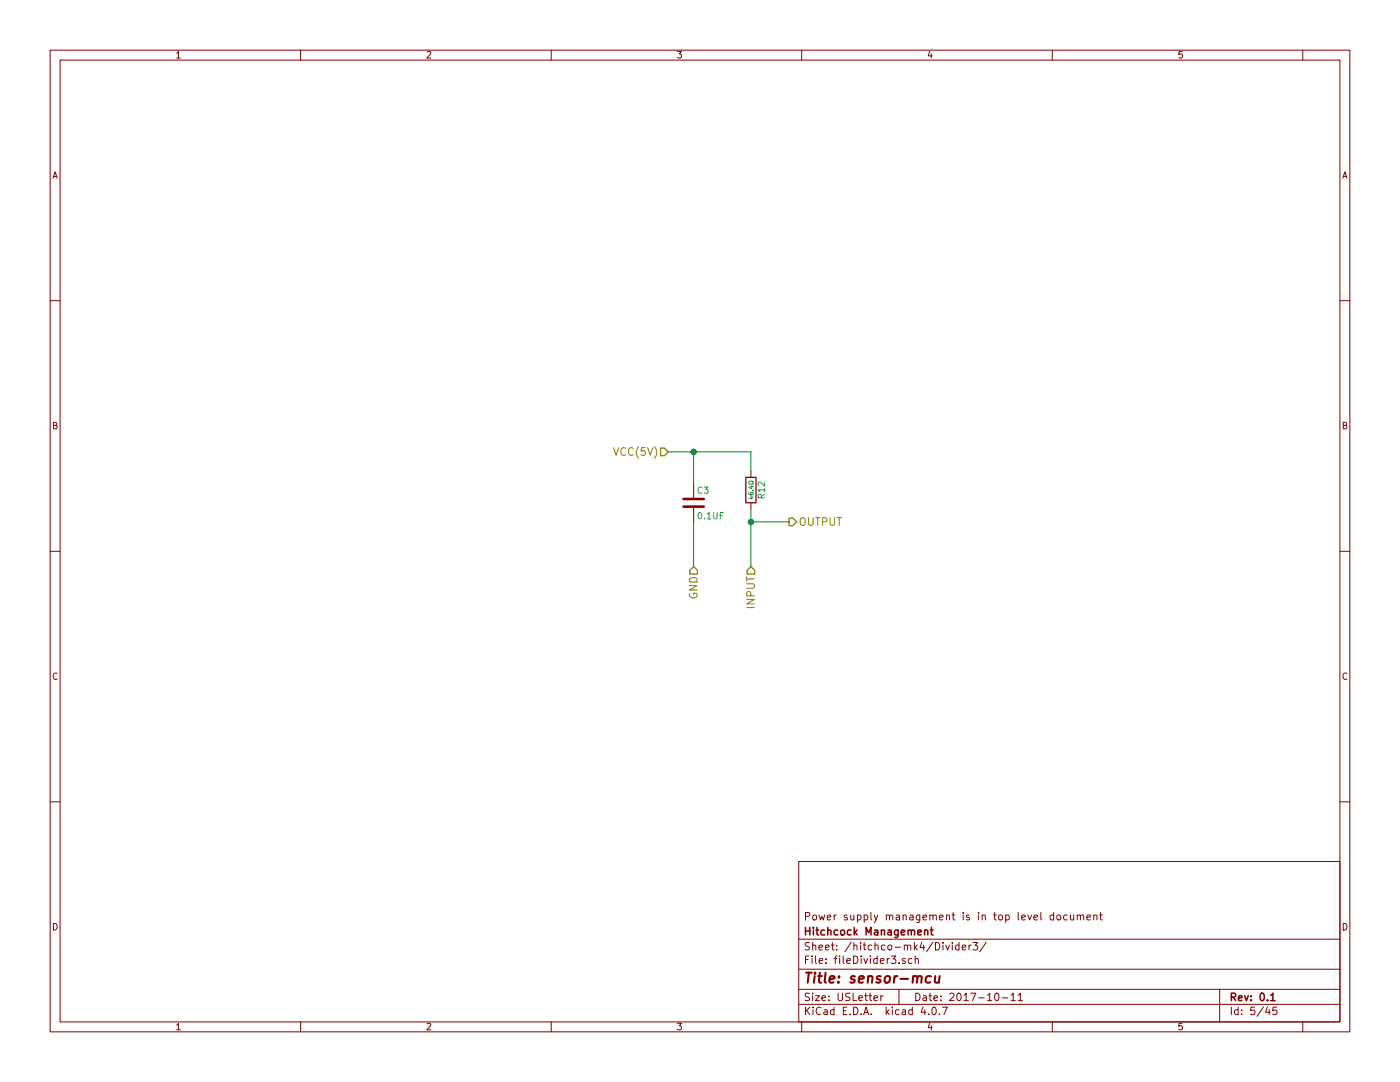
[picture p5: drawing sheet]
<svg xmlns="http://www.w3.org/2000/svg" width="279mm" height="216mm" viewBox="0 0 279 216" stroke-linecap="round" stroke-linejoin="round" font-family="sans-serif">
<g fill="none" stroke="#840000" stroke-width=".2">
<path d="M10 10h259.4v195.9h-259.4zM12 12h255.4v191.9h-255.4zM35.3 10.6l.3-.3v1.3M35.3 11.6h.7M60 10v2M85.2 10.4l.5-.1 .3 .3-.8 1h.8M110 10v2M135.2 10.3h.8l-.4 .5h.3l.1 .2-.1 .5-.2 .1-.5-.1M160 10v2M185.5 10.2l-.3 1h.8M185.9 10.7v.9M210 10v2"/>
<path d="M235.9 10.3h-.6v.6l.1-.1h.5l.1 .5-.3 .3-.4-.1M260 10v2M10.6 35.6l.4-1.3 .4 1.3M10.7 35.2h.6M268 35.6l.4-1.3 .4 1.3M268.1 35.2h.6M10 60h2M267.4 60h2M10.7 84.9l.5-.1 .2-.2-.1-.2-.6-.1v1.3h.5l.2-.5-.3-.2M138.4 96.5v2.8M149.9 94v1.3M268.1 84.9l.5-.1 .2-.2-.1-.2-.6-.1v1.3h.5l.2-.5-.3-.2"/>
<path d="M10 110h2M138.4 101.3v2.8M149.9 100.3v1.3M267.4 110h2M11.4 134.4a.62 .62 0 0 0-.8 .4 .62 .62 0 0 0 .6 .8l.2-.1M268.8 134.4a.62 .62 0 0 0-.8 .4 .62 .62 0 0 0 .6 .8l.2-.1M10 160h2M267.4 160h2M159.4 171.9h108v32h-108zM10.7 184.3a.65 .65 0 0 1 .7 .6 .65 .65 0 0 1-.7 .7zM159.4 197.4h108M159.4 193.4h108"/>
<path d="M159.4 187.4h108M160.8 182.9l.7-.1 .1-.2-.1-.4-.2-.1h-.5v1.5M160.8 191.5h.5M161.5 190.8h-.7v1.5M161.5 198.2h-.5l-.3 .3 .1 .3 .7 .3v.4l-.2 .2-.6-.1M161.5 188.1h-.5l-.3 .2 .1 .3 .7 .4v.4l-.2 .2-.6-.1M162.1 190.8v.1M162.1 191.3v1M162.2 198.2v.1M162.2 188.7l.2-.1h.4v1M162.2 188.1v1.5M162.2 198.7v1"/>
<path d="M162.3 182.7l.2-.1 .4 .1 .1 .6-.2 .2-.3 .1-.2-.2zM162.7 198.7h.8l-.8 1h.8M162.8 190.8v1.2l.2 .3M163.4 189.1l.8-.2-.1-.3h-.4l-.3 .2 .1 .7h.6M163.4 182.6l.4 1 .2-.7 .3 .7 .3-1M163.5 191.8l.7-.2-.1-.3h-.4l-.2 .2 .1 .7h.5M164 199.2l.7-.2v-.2l-.4-.1-.3 .2 .1 .7h.6M164.7 189.1l.8-.2-.1-.3h-.4l-.3 .2 .1 .7h.6M164.8 192.1v.2M164.8 191.3v.2M165.1 183.1l.7-.2v-.2l-.5-.1-.2 .2 .1 .7h.6M165.4 199.5v.2"/>
<path d="M165.4 198.8v.1M165.9 188.6h.6M166.1 188.1v1.3l.4 .2M166.5 182.6v1M166.5 191.3h.6M166.9 182.6l-.4 .3M167 189.4v.2M167 188.6v.2M167.1 190.8l-.4 .2v1.3M167.3 198.2v1.2l.2 .3h.3l.3-.3v-1.2M167.6 190.8v.1M167.6 191.3v1"/>
<path d="M168.3 190.8v1.2l.2 .3M169 191.8l.7-.2-.1-.3h-.4l-.2 .2 .1 .7h.5M169.1 182.7a.37 .37 0 0 0-.6 .1l.1 .2 .5 .1v.2l-.2 .3-.4-.1M169.6 198.2h-.6l-.2 .3v.3l.7 .3v.4l-.2 .2-.5-.1M169.8 182.6v.9l.4 .1 .2-.2M169.9 188l-1.3 1.9M170.3 198.2v1.5h.7M170.4 190.8a.76 .76 0 0 1 .8 .7 .76 .76 0 0 1-.8 .8zM170.4 188.7l.2-.1h.4v1M170.4 182.6v1M170.4 188.1v1.5M171.1 182.7l.5-.1 .2 .3-.1 .6h-.6"/>
<path d="M171.1 182.6v1.5M171.4 199.2l.7-.2v-.2l-.5-.1-.2 .2 .1 .7h.6M171.8 188.1v.1M171.8 188.6v1M171.9 190.8v.1M171.9 191.3v1M172.3 188.6h.5M172.4 191.3l.4 1 .4-1M172.5 188.1v1.3l.3 .2M172.5 182.7l.4-.1 .3 .3-.1 .6h-.6M172.5 182.6v1.5M172.6 198.7h.5"/>
<path d="M172.8 198.2v1.3l.3 .2M173.4 198.7h.6M173.6 198.2v1.3l.4 .2M173.7 190.8v.1M173.7 191.3v1M173.8 182.1v1.3l.2 .2M174 188.6h-.5l-.2 .2v.6l.2 .2 .5-.1M174.4 199.2l.7-.2v-.2l-.4-.1-.3 .2 .1 .7h.6M174.4 182.6l.4 1M174.6 188.7l.2-.1h.4l.1 1M174.6 188.1v1.5M175.1 191.3h-.5l-.3 .2 .1 .6 .2 .2 .5-.1"/>
<path d="M175.1 190.8v1.5M175.2 182.6l-.5 1.3-.3 .2M175.7 191.8l.7-.2v-.3h-.5l-.2 .2 .1 .7h.6M175.8 198.7v1M176.2 198.7l-.4 .3M176.6 188.6h-.4l-.3 .2 .1 .6 .2 .2 .4-.1M176.9 182.7l.2-.1 .4 .1v.9M176.9 182.6v1M177.1 191.3v1M177.3 188.7l.2-.1 .4 .1 .1 .6-.1 .2-.4 .1-.2-.2zM177.5 191.3l-.4 .2M177.5 182.8a.36 .36 0 0 1 .4-.2 .36 .36 0 0 1 .3 .2v.8"/>
<path d="M177.9 190.8h.9l-.5 .5 .4 .2v.6l-.2 .2-.6-.2M178.6 189h1.2M178.9 182.7h.6v.9M179.4 197.4v3M179.4 192.1v.2M179.5 182.9l-.5 .1-.2 .2 .2 .4 .5-.1M180.2 182.7l.2-.1 .4 .1 .1 .9M180.2 182.6v1M180.5 188.7l.2-.1h.4v1M180.5 188.6v1M180.6 191.3a.37 .37 0 0 0-.5 .2v.2l.5 .1 .1 .2-.2 .3-.4-.1M181.1 188.8a.36 .36 0 0 1 .3-.2 .36 .36 0 0 1 .4 .2v.8"/>
<path d="M181.6 182.7h.6v.9M182 191.3h-.4l-.3 .2 .1 .6 .2 .2 .4-.1M182.2 182.9l-.5 .1-.2 .2 .2 .4 .5-.1M182.5 188.1v1.5M182.6 189l.5 .6M182.7 191.4l.2-.1h.3l.1 1M182.7 190.8v1.5M182.8 198.2a.76 .76 0 0 1 .8 .7 .76 .76 0 0 1-.8 .8zM183.1 188.6l-.6 .5M183.6 182.6l-.1 1.3-.2 .2-.4-.1M183.6 182.7l-.5-.1-.2 .3v.5l.2 .2 .5-.1M184 188l-.4 1.1h1"/>
<path d="M184.2 183.1l.7-.2v-.2l-.5-.1-.2 .2 .1 .7h.6M184.3 198.8h.5l.1 .9M184.3 188.6v1M184.9 199l-.5 .1-.2 .2 .2 .4 .5-.1M185.4 198.7h.6M185.6 182.7l.2-.1 .4 .1v.9M185.6 182.6v1M185.6 198.2v1.3l.4 .2M186.2 188l-1.3 1.9M186.2 182.8a.36 .36 0 0 1 .3-.2 .36 .36 0 0 1 .4 .2v.8M186.4 199.2l.7-.2-.1-.2-.4-.1-.2 .2 .1 .7h.5M186.7 188.1a.76 .76 0 0 1 .9 .7 .76 .76 0 0 1-.9 .8z"/>
<path d="M187.5 183.1l.7-.2v-.2l-.5-.1-.2 .2 .1 .7h.6M187.8 199.5v.2M187.8 198.8v.1M188.2 188.1v.1M188.2 188.6v1M188.7 188.6l.4 1 .4-1M188.9 182.7l.2-.1 .4 .1v.9M188.9 182.6v1M189.5 198.3l.6-.1 .3 .4-.9 1.1h.9M190 182.6h.6M190 188.1v.1M190 188.6v1"/>
<path d="M190.2 182.1v1.3l.4 .2M191.1 198.3l.2-.1a.8 .8 0 0 1 .5 .7 .8 .8 0 0 1-.5 .8l-.2-.2-.1-.4zM191.4 188.6h-.4l-.3 .2 .1 .6 .2 .2 .4-.1M191.4 188.1v1.5M192 189.1l.7-.2v-.3h-.4l-.3 .2 .1 .7h.6M192.2 182.1v.1M192.2 182.6v1M192.4 198.6l.4-.4v1.5M192.4 199.7h.8M193.4 188.6v1M193.4 182.7a.37 .37 0 0 0-.5 .1v.2l.5 .1 .1 .2-.2 .3-.4-.1M193.7 198.2h1l-.6 1.5"/>
<path d="M193.8 188.6l-.4 .2M194.2 188.1h.9l-.5 .5 .4 .2v.6l-.2 .2-.6-.2M195.3 182.1v.1M195.3 199.1h1.1M195.3 182.6v1M196 182.7l.2-.1 .4 .1v.9M196 182.6v1M196.8 188l-1.2 1.9M197.1 198.6l.4-.4v1.5M197.1 199.7h.8M198.3 182.6h.6M198.5 182.1v1.3l.4 .2"/>
<path d="M198.7 198.3l.2-.1a.8 .8 0 0 1 .5 .7 .8 .8 0 0 1-.5 .8l-.2-.2-.2-.4zM199.4 182.7l.2-.1 .4 .1 .1 .6-.2 .2-.3 .1-.2-.2zM200 199.1h1.1M200.7 182.7l.4-.1 .3 .3-.1 .6h-.6M200.7 182.6v1.5M201.8 198.6l.4-.4v1.5M201.8 199.7h.8M203.2 198.6l.4-.4v1.5M203.2 182.1v1.3l.2 .2M203.2 199.7h.9M203.9 183.1l.7-.2v-.2l-.5-.1-.2 .2 .1 .7h.6M205.1 182.6l.4 1 .4-1"/>
<path d="M206.3 183.1l.8-.2-.1-.2-.4-.1-.3 .2 .1 .7h.6M207.7 182.1v1.3l.2 .2M210.3 182.7l-.4-.1-.3 .3 .1 .5 .2 .2 .4-.1M210.3 182.1v1.5M211 182.7l.2-.1 .4 .1 .1 .6-.1 .2-.4 .1-.2-.2zM213 182.7l-.5-.1-.2 .3v.5l.2 .2 .5-.1M213.6 182.6l.1 .9 .4 .1 .2-.2M214.3 182.6v1M215 182.7l.2-.1 .4 .1v.9M215 182.6v1M215.6 182.8a.36 .36 0 0 1 .4-.2 .36 .36 0 0 1 .3 .2v.8M216.9 183.1l.7-.2v-.2l-.5-.1-.2 .2 .1 .7h.6"/>
<path d="M218.3 182.7l.2-.1 .4 .1v.9M218.3 182.6v1M219.4 182.6h.6M219.6 182.1v1.3l.4 .2M243.4 197.4v6.5M268.1 184.3a.65 .65 0 0 1 .7 .6 .65 .65 0 0 1-.7 .7zM35.3 204.5l.3-.3v1.3M35.3 205.5h.7M60 203.9v2M85.2 204.3l.5-.1 .3 .3-.8 1h.8M110 203.9v2M135.2 204.2h.8l-.4 .5h.3l.1 .2-.1 .5-.2 .1-.5-.1"/>
<path d="M159.4 200.4h108M160 203.9v2M160.8 201v1.5M161 201.6l.6 .9M161.6 201l-.8 .8M162.3 201v.1M162.3 201.5v1M163.8 201.1a.71 .71 0 0 0-1 .5 .71 .71 0 0 0 .8 .9l.2-.2M164.5 201.5h.5l.1 1M165.1 201.8l-.5 .1-.2 .2 .2 .4 .5-.1M166.4 201.5h-.4l-.3 .3 .1 .5 .2 .2 .4-.1M166.4 201v1.5"/>
<path d="M168.3 201.7h.5M169 201h-.7v1.5h.7M169.6 202.3v.2M170.4 201a.76 .76 0 0 1 .8 .7 .76 .76 0 0 1-.8 .8zM171.9 202.3v.2M172.4 202.5l.4-1.5 .6 1.5M172.5 202h.7M173.9 202.3v.2M176.9 201v1.5M177 201.9l.4 .6M177.4 201.5l-.5 .5M178.1 201v.1"/>
<path d="M178.1 201.5v1M179.4 201.5h-.4l-.3 .3 .1 .5 .2 .2 .4-.1M180.1 201.5h.6v1M180.7 201.8l-.5 .1-.2 .2 .2 .4 .5-.1M182.1 201.5h-.5l-.2 .3v.5l.2 .2 .5-.1M182.1 201v1.5M184.2 200.9l-.4 1.1h1M184.6 201.5v1M185.3 202.3v.2M185.5 204.1l-.3 1h.8M185.9 204.6v.9M186.1 201.1l.2-.1a.8 .8 0 0 1 .6 .7 .8 .8 0 0 1-.6 .8l-.2-.2-.1-.4z"/>
<path d="M187.5 202.3v.2M188 201h1.1l-.7 1.5M210 203.9v2M235.9 204.2h-.6v.6l.1-.1h.5l.1 .5-.3 .3-.4-.1M245.7 201v1.5M247.1 201.5h-.4l-.3 .3 .1 .5 .2 .2 .4-.1M247.1 201v1.5M247.8 202.3v.2M247.8 201.5v.2M250.4 201h-.7l-.1 .7 .2-.2 .5 .1 .1 .2v.5l-.2 .2-.6-.2M252.1 200.9l-1.2 1.9M252.9 200.9l-.3 1.1h.9"/>
<path d="M253.3 201.5v1M254.8 201h-.7l-.1 .7 .2-.2 .5 .1 .2 .2-.1 .5-.2 .2-.6-.2M260 203.9v2"/>
</g>
<g fill="none" stroke="#840000" stroke-width=".3">
<path d="M160.8 185.1v1.5M160.8 185.8h.8M161.6 185.1v1.5M162.3 185.1v.1M162.3 185.6v1M162.8 185.6h.6M163 185.1v1.3l.4 .2M164.5 185.6h-.4l-.3 .3 .1 .5 .2 .2 .4-.1M165.2 185.7l.2-.1h.4v1M165.2 185.1v1.5M167.2 185.6h-.4l-.3 .3v.5l.3 .2 .4-.1M167.8 185.7l.2-.1 .5 .1 .1 .6-.2 .2-.4 .1-.2-.2z"/>
<path d="M169.8 185.6h-.4l-.3 .3 .1 .5 .2 .2 .4-.1M170.5 185.1v1.5M170.6 186l.5 .6M171.1 185.6l-.6 .5M172.8 186.6v-1.5l.6 1 .4-1v1.5M174.5 185.6h.6l.1 1M175.2 185.9l-.5 .1-.2 .2 .2 .4 .5-.1M175.9 185.7l.2-.1h.4v1M175.9 185.6v1M177.2 185.6h.6l.1 1M177.9 185.9l-.5 .1-.2 .2 .2 .4 .5-.1M179.2 185.6v1.3l-.3 .2-.3-.1"/>
<path d="M179.2 185.6h-.4l-.3 .3 .1 .5 .2 .2 .4-.1M179.9 186.1l.7-.2-.1-.3h-.4l-.2 .2v.7h.6M181.2 185.7l.2-.1h.4l.1 1M181.2 185.6v1M181.9 185.8a.36 .36 0 0 1 .3-.2 .36 .36 0 0 1 .3 .2v.8M183.2 186.1l.7-.2-.1-.3h-.4l-.2 .2v.7h.6M184.5 185.7l.2-.1h.4l.1 1M184.5 185.6v1M185.7 185.6h.5M185.9 185.1v1.3l.3 .2M245.7 199l.8-.1 .1-.2-.1-.4-.2-.1h-.6v1.5M246.1 199l.5 .7"/>
<path d="M247.2 199.2l.7-.2-.1-.2-.4-.1-.2 .2v.7h.6M248.4 198.7l.3 1 .4-1M249.7 199.5v.2M249.7 198.8v.1M251.6 198.3l.2-.1a.8 .8 0 0 1 .5 .7 .8 .8 0 0 1-.5 .8l-.2-.2-.1-.4zM253 199.5v.2M253.6 198.6l.4-.4v1.5M253.6 199.7h.9"/>
</g>
<g fill="none" stroke="#840000" stroke-width=".41">
<path d="M160.9 194.1h1.1M161.4 194.1l-.2 2M162.6 194.8l-.2 1.3M162.7 194.1l-.1 .2 .2-.1-.1-.1-.1 .2M163.3 194.8h.7M163.6 194.1l-.2 1.7 .1 .2 .4 .1M164.8 194.1l-.2 1.7 .2 .3M165.6 195.4l.9-.2v-.4h-.8l-.2 1 .3 .3 .5-.1M167.3 195.9l.1 .1-.1 .1-.1-.1 .1-.1v.2M167.5 194.8l-.1 .2-.1-.1 .2-.1-.1 .2M170.6 194.8h-.5l-.3 .3 .3 .3 .4 .1 .1 .3-.1 .2-.2 .1-.6-.1M171.4 195.4l1-.2-.1-.4h-.5l-.4 .2v1l.2 .1 .6-.1"/>
<path d="M173.3 194.9l.3-.1h.5l-.1 1.3M173.3 194.8l-.1 1.3M175.8 194.8h-.5l-.3 .3 .2 .3 .5 .1v.3l-.1 .2-.2 .1-.5-.1M176.7 194.9l.3-.1h.5l.1 .3-.1 .6a.54 .54 0 0 1-.5 .4 .54 .54 0 0 1-.5-.4zM178.5 194.8l-.1 1.3M179.1 194.8h-.4l-.2 .3M179.7 195.3h1.5M182.2 194.9l.3-.1h.5v1.3M182.3 194.8l-.2 1.3M183.1 195a.52 .52 0 0 1 .8-.2l-.1 1.3M185.8 194.8a.7 .7 0 0 0-1 .3v.8l.3 .2 .5-.1M186.7 194.8l-.1 1.2a.56 .56 0 0 0 .8-.1"/>
<path d="M187.5 194.8l-.1 1.3"/>
</g>
<path d="M148.8 95.3h2.1v5h-2.1z" fill="none" stroke="#840000" stroke-width=".25"/>
<g fill="none" stroke="#008484" stroke-width=".2">
<path d="M140.1 97.3a.61 .61 0 0 0-.8 .4 .61 .61 0 0 0 .6 .8l.2-.2M140.5 97.2h.8l-.4 .5 .3 .1v.5l-.1 .2-.6-.2M149.4 98.3l.3 .4 .5 .1 .1-.2-.1-.3h-.4v.3l.1 .2M149.7 99.2h.6M149.7 97.1h.6M150 99.1v.5l-.6-.2M150 97v.5l-.6-.2M150.2 97.9h.1M150.3 96v.2l-.6-.2-.3 .2 .2 .4h.4l.3-.2v.2M151.9 99.3v-.6h-.5l-.1 .6h1.3M152.6 97.8h-1.3l.3 .3M152.6 96.2v.8l-1-.8-.3 .2 .1 .5"/>
<path d="M152.6 98.6l-.7 .4M152.6 97.4v.7M139.4 102.4l.2-.1a.67 .67 0 0 1 .4 .6 .67 .67 0 0 1-.4 .6l-.3-.5zM140.6 103.4v.1M141.1 102.6l.4-.3v1.2M141.1 103.5h.8M142.4 102.3v1l.2 .2h.3l.2-.2v-1M143.7 102.8h.5M144.3 102.3h-.6v1.2"/>
</g>
<g fill="none" stroke="#848400" stroke-width=".2">
<path d="M122.5 89.3l.5 1.6 .5-1.6M124.8 89.5a.72 .72 0 0 0-1 .5 .72 .72 0 0 0 .7 .9l.3-.2M126.4 89.5a.72 .72 0 0 0-1.1 .5 .72 .72 0 0 0 .8 .9l.3-.2M127.4 89.1a1.75 1.75 0 0 0 0 2.3M128.8 89.3h-.8l-.1 .8 .3-.2 .5 .1 .1 .6-.3 .3-.6-.2M129.3 89.3l.5 1.6 .5-1.6M130.6 89.1a1.75 1.75 0 0 1 0 2.3M137.6 116.8h1.5l-1.5 .9h1.5M137.7 118.4a.71 .71 0 0 0 .7 .9 .71 .71 0 0 0 .6-.9h-.5v.3M137.8 115.4a.79 .79 0 0 1 .9-.1 .79 .79 0 0 1 .4 .8h-1.5v-.4zM149 119.6h1.5l-1.5 .9h1.5M149 116.5h1.3l.2 .3v.3l-.2 .3h-1.3"/>
<path d="M149 115.1v.9M149 115.5h1.5M149.8 118.9v-.7l-.3-.2-.3 .1-.2 .2v.6h1.5M159.8 103.5a.5 .5 0 0 1 .5-.2 .5 .5 0 0 1 .4 .5v.8a.53 .53 0 0 1-.6 .2 .53 .53 0 0 1-.4-.5zM161.4 103.3v1.2l.3 .3h.3l.3-.3v-1.2M162.8 103.3h.8M163.2 103.3v1.5M164.1 104.1l.8-.1 .1-.2-.1-.3-.2-.2h-.6v1.5M165.7 103.3v1.2l.3 .3h.2l.3-.3v-1.2M167.1 103.3h.8M167.5 103.3v1.5M149 121.2h1.5"/>
</g>
<path d="M131.8 89.4h.8l.7 .8-.7 .7h-.8zM138.4 113l.8 .8v.8h-1.5v-.8zM149.9 113l.7 .8v.8h-1.5v-.8zM157.5 103.4h.7l.8 .7-.8 .8h-.7z" fill="none" stroke="#848400" stroke-width=".25"/>
<path d="M133.3 90.2h16.6v3.8M138.4 90.2v6.3M138.4 104.1v8.9M149.9 104.1h7.6M149.9 101.6v11.4" fill="none" stroke="#008400" stroke-width=".2"/>
<g fill="#008400" stroke="#008400" stroke-width=".25">
<circle cx="138.4" cy="90.2" r=".51"/>
<circle cx="149.9" cy="104.1" r=".51"/>
</g>
<path d="M136.4 99.6h4.1M136.4 101.1h4.1" fill="none" stroke="#840000" stroke-width=".51"/>
</svg>
